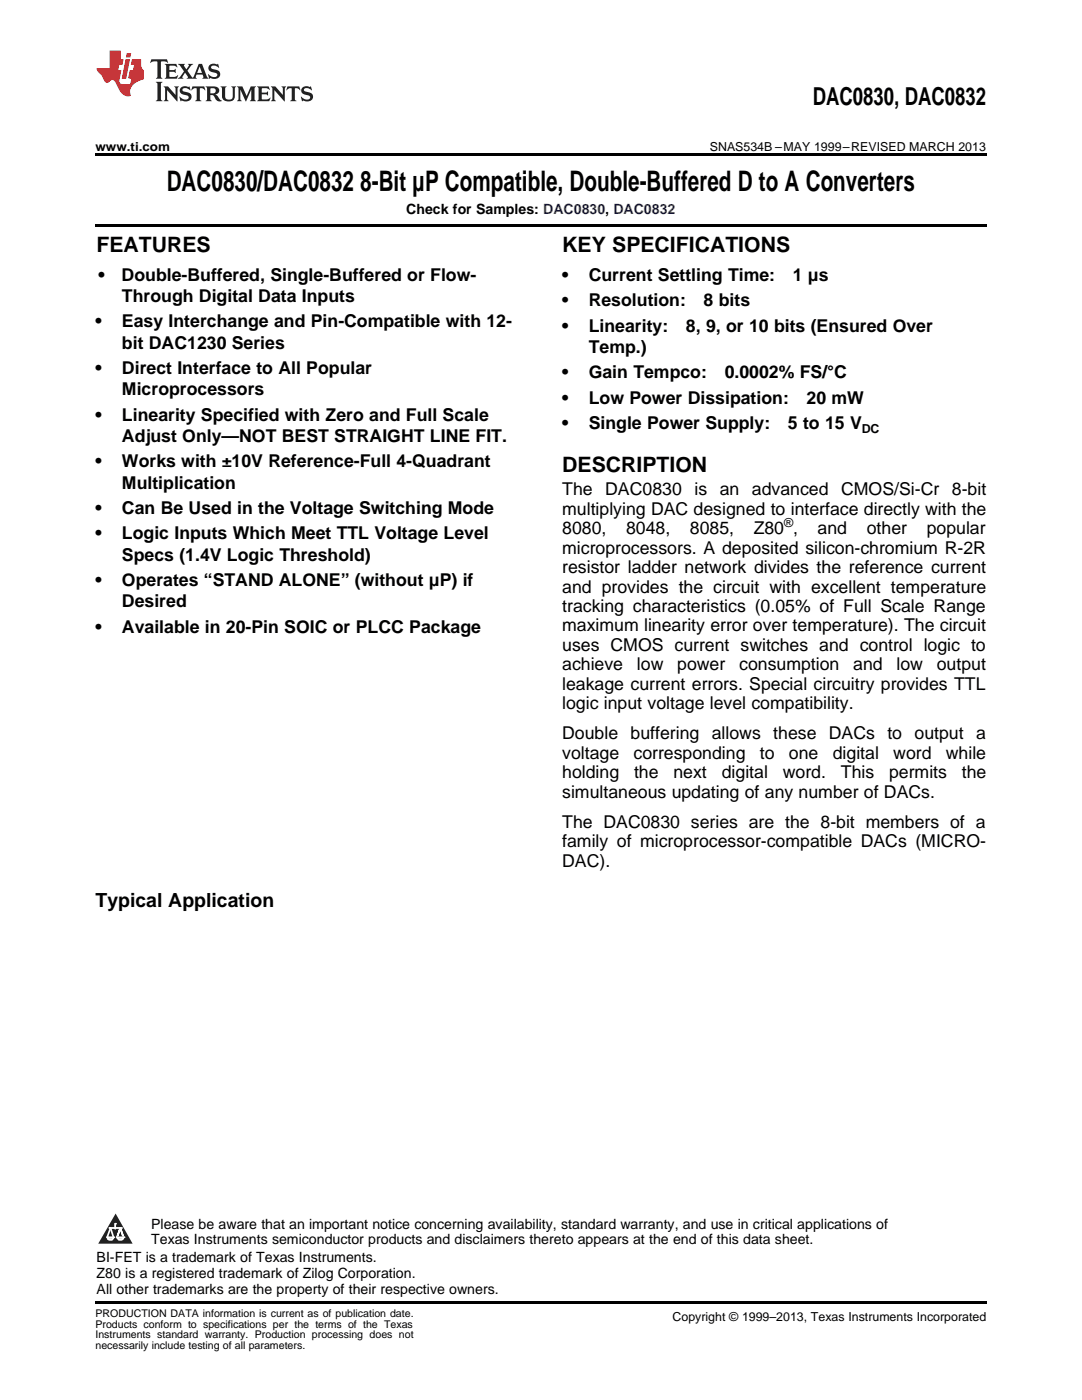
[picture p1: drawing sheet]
<svg xmlns="http://www.w3.org/2000/svg" width="216mm" height="279mm" viewBox="0 0 216 279" stroke-linecap="round" stroke-linejoin="round" font-family="sans-serif">
<defs><g id="words">
<g font-size="5.6">
<text x="33.3" y="38.1">DAC0830/DAC0832</text>
<text x="71.9" y="38.1">8-Bit μP Compatible, Double-Buffered D to A Converters</text>
</g>
<text font-size="4.9" x="162.2" y="21">DAC0830, DAC0832</text>
<g font-size="4.2">
<text x="19.2" y="50.3">FEATURES</text>
<text x="112.2" y="50.3">KEY SPECIFICATIONS</text>
<text x="112.2" y="94.1">DESCRIPTION</text>
</g>
<text font-size="3.9" x="19" y="181">Typical Application</text>
<g font-size="3.5">
<text x="19.6" y="56">•</text>
<text x="24.3" y="56">Double-Buffered, Single-Buffered or Flow-</text>
<text x="112.2" y="56">•</text>
<text x="117.5" y="56">Current Settling Time:</text>
<text x="158.2" y="56">1 μs</text>
<text x="19" y="65.3">•</text>
<text x="24.3" y="60.3">Through Digital Data Inputs</text>
<text x="24.3" y="65.3">Easy Interchange and Pin-Compatible with 12-</text>
<text x="112.2" y="61.1">•</text>
<text x="117.5" y="61.1">Resolution:</text>
<text x="140.4" y="61.1">8 bits</text>
<text x="24.3" y="69.6">bit DAC1230 Series</text>
<text x="112.2" y="66.2">•</text>
<text x="117.5" y="66.2">Linearity:</text>
<text x="117.5" y="70.4">Temp.)</text>
<text x="136.9" y="66.2">8, 9, or 10 bits (Ensured Over</text>
<text x="19" y="74.6">•</text>
<text x="24.3" y="74.6">Direct Interface to All Popular</text>
<text x="112.2" y="75.5">•</text>
<text x="117.5" y="75.5">Gain Tempco:</text>
<text x="144.6" y="75.5">0.0002% FS/°C</text>
<text x="19" y="84">•</text>
<text x="24.3" y="78.9">Microprocessors</text>
<text x="24.3" y="84">Linearity Specified with Zero and Full Scale</text>
<text x="112.2" y="80.6">•</text>
<text x="117.5" y="80.6">Low Power Dissipation:</text>
<text x="161" y="80.6">20 mW</text>
<text x="24.3" y="88.2">Adjust Only—NOT BEST STRAIGHT LINE FIT.</text>
<text x="112.2" y="85.7">•</text>
<text x="117.5" y="85.7">Single Power Supply:</text>
<text x="157.2" y="85.7">5 to 15 V</text>
<text x="19" y="93.3">•</text>
<text x="24.3" y="93.3">Works with ±10V Reference-Full 4-Quadrant</text>
<text x="24.3" y="97.5">Multiplication</text>
<text x="112.2" y="98.8">The</text>
<text x="120.8" y="98.8">DAC0830</text>
<text x="138.6" y="98.8">is</text>
<text x="143.6" y="98.8">an</text>
<text x="150" y="98.8">advanced</text>
<text x="167.8" y="98.8">CMOS/Si-Cr</text>
<text x="189.9" y="98.8">8-bit</text>
<text x="19" y="102.6">•</text>
<text x="19" y="107.7">•</text>
<text x="24.3" y="102.6">Can Be Used in the Voltage Switching Mode</text>
<text x="24.3" y="107.7">Logic Inputs Which Meet TTL Voltage Level</text>
<text x="112.2" y="102.7">multiplying DAC designed to interface directly with the</text>
<text x="112.2" y="106.6">8080,</text>
<text x="124.9" y="106.6">8048,</text>
<text x="137.7" y="106.6">8085,</text>
<text x="150.4" y="106.6">Z80 ,</text>
<text x="163.2" y="106.6">and</text>
<text x="173" y="106.6">other</text>
<text x="184.9" y="106.6">popular</text>
<text x="24.3" y="111.9">Specs (1.4V Logic Threshold)</text>
<text x="112.2" y="110.5">microprocessors. A deposited silicon-chromium R-2R</text>
<text x="19" y="117">•</text>
<text x="24.3" y="117">Operates “STAND ALONE” (without μP) if</text>
<text x="112.2" y="114.4">resistor ladder network divides the reference current</text>
<text x="112.2" y="118.3">and provides the circuit with excellent temperature</text>
<text x="24.3" y="121.2">Desired</text>
<text x="112.2" y="122.1">tracking characteristics (0.05% of Full Scale Range</text>
<text x="19" y="126.3">•</text>
<text x="24.3" y="126.3">Available in 20-Pin SOIC or PLCC Package</text>
<text x="112.2" y="126">maximum linearity error over temperature). The circuit</text>
<text x="112.2" y="129.9">uses CMOS current switches and control logic to</text>
<text x="112.2" y="133.8">achieve</text>
<text x="112.2" y="137.7">leakage current errors. Special circuitry provides TTL</text>
<text x="127.1" y="133.8">low</text>
<text x="135.1" y="133.8">power</text>
<text x="147.5" y="133.8">consumption</text>
<text x="170.2" y="133.8">and</text>
<text x="178.9" y="133.8">low</text>
<text x="186.9" y="133.8">output</text>
<text x="112.2" y="141.5">logic input voltage level compatibility.</text>
<text x="112.2" y="147.5">Double buffering</text>
<text x="142" y="147.5">allows these DACs</text>
<text x="177.1" y="147.5">to</text>
<text x="182.5" y="147.5">output a</text>
<text x="112.2" y="151.4">voltage</text>
<text x="112.2" y="155.3">holding</text>
<text x="126.4" y="151.4">corresponding</text>
<text x="126.5" y="155.3">the</text>
<text x="134.4" y="155.3">next</text>
<text x="144" y="155.3">digital</text>
<text x="151.6" y="151.4">to</text>
<text x="156.2" y="155.3">word.</text>
<text x="157.4" y="151.4">one</text>
<text x="166.2" y="151.4">digital</text>
<text x="167.8" y="155.3">This</text>
<text x="177.4" y="155.3">permits</text>
<text x="178.2" y="151.4">word</text>
<text x="188.7" y="151.4">while</text>
<text x="191.9" y="155.3">the</text>
<text x="112.2" y="159.2">simultaneous updating of any number of DACs.</text>
<text x="112.2" y="165.2">The DAC0830 series are the 8-bit members of a</text>
<text x="112.2" y="169.1">family of microprocessor-compatible DACs (MICRO-</text>
<text x="112.2" y="172.9">DAC).</text>
</g>
<g font-size="2.8">
<text x="81.1" y="42.7">Check for Samples: DAC0830, DAC0832</text>
<text x="30.2" y="245.2">Please be aware that an important notice concerning availability, standard warranty, and use in critical applications of</text>
<text x="19.3" y="251.9">BI-FET is a trademark of Texas Instruments.</text>
<text x="30.2" y="248.4">Texas Instruments semiconductor products and disclaimers thereto appears at the end of this data sheet.</text>
<text x="19.3" y="255.1">Z80 is a registered trademark of Zilog Corporation.</text>
<text x="19.3" y="258.2">All other trademarks are the property of their respective owners.</text>
</g>
<g font-size="2.5">
<text x="19" y="30.1">www.ti.com</text>
<text x="141.6" y="30.1">SNAS534B –MAY 1999–REVISED MARCH 2013</text>
<text x="171.9" y="86.4">DC</text>
<text x="156.5" y="105.2">®</text>
<text x="134.2" y="263.6">Copyright © 1999–2013, Texas Instruments Incorporated</text>
</g>
<g font-size="2.1">
<text x="19" y="262.9">PRODUCTION DATA information is current as of publication date.</text>
<text x="19" y="265">Products conform to specifications per the terms of the Texas</text>
<text x="19" y="267.1">Instruments standard warranty. Production processing does not</text>
<text x="19" y="269.2">necessarily include testing of all parameters.</text>
</g>
<g font-size=".4" fill="#fff">
<text x="19" y="50.2">1</text>
<text x="19" y="251.9">2</text>
<text x="19" y="255.1">3</text>
<text x="19" y="258.2">4</text>
</g>
</g></defs>
<path d="M19 259.7h177.8v.5h-177.8z" fill="#000"/>
<path d="M23.1 242.2l3.4 6h-6.9z" fill="#231f20"/>
<path d="M21.4 246.9h1.2l-.3 .5h-.3a.55 .55 0 0 1-.6-.5z" fill-rule="evenodd" fill="#fff"/>
<path d="M21.4 246.9h1.2l-.3 .5h-.3a.55 .55 0 0 1-.6-.5z" fill="none" stroke="#231f20" stroke-width=".34"/>
<path d="M21.4 246.9l1.2 .1-.3 .4h-.5z" fill="none" stroke="#fff" stroke-width=".34"/>
<path d="M23 245.2h.1" fill="none" stroke="#fff" stroke-width=".34"/>
<path d="M23 244.2v1z" fill="#fff"/>
<path d="M23 244.2v1z" fill="none" stroke="#fff" stroke-width=".34"/>
<circle cx="23" cy="244.2" r=".17" fill="#fff"/>
<path d="M21.9 245.1h.1" fill="none" stroke="#fff" stroke-width=".34"/>
<path d="M21.9 245.1h2.3z" fill="#fff"/>
<path d="M21.9 245.1h2.3z" fill="none" stroke="#fff" stroke-width=".34"/>
<circle cx="24.2" cy="245.1" r=".17" fill="#fff"/>
<path d="M23.3 246.9h.1" fill="none" stroke="#fff" stroke-width=".34"/>
<path d="M24 245.1l-.7 1.8z" fill="#fff"/>
<path d="M24 245.1l-.7 1.8z" fill="none" stroke="#fff" stroke-width=".34"/>
<path d="M24 245.1l.7 1.8z" fill="#fff"/>
<path d="M24 245.1l.7 1.8z" fill="none" stroke="#fff" stroke-width=".34"/>
<path d="M24.6 246.9h.1" fill="none" stroke="#fff" stroke-width=".34"/>
<circle cx="21.4" cy="246.9" r=".17" fill="#fff"/>
<path d="M22.1 245.1l-.7 1.8z" fill="#fff"/>
<path d="M22.1 245.1l-.7 1.8z" fill="none" stroke="#fff" stroke-width=".34"/>
<path d="M22.1 245.1l.5 1.8z" fill="#fff"/>
<path d="M22.1 245.1l.5 1.8z" fill="none" stroke="#fff" stroke-width=".34"/>
<circle cx="22.6" cy="246.9" r=".17" fill="#fff"/>
<path d="M23.4 246.9h1.3a.65 .65 0 0 1-.7 .5 .65 .65 0 0 1-.6-.5z" fill-rule="evenodd" fill="#fff"/>
<path d="M23.4 246.9h1.3a.65 .65 0 0 1-.7 .5 .65 .65 0 0 1-.6-.5z" fill="none" stroke="#231f20" stroke-width=".34"/>
<path d="M23.4 246.9h1.3l-.4 .5h-.6z" fill="none" stroke="#fff" stroke-width=".34"/>
<path d="M23.3 246.9h.1" fill="none" stroke="#fff" stroke-width=".34"/>
<circle cx="24.7" cy="246.9" r=".17" fill="#fff"/>
<path d="M19 30.6h177.8v.5h-177.8zM19 44.7h177.8v.5h-177.8z" fill="#000"/>
<path d="M30.2 11.8l-.2 .8a1.31 1.31 0 0 1 1.4-.3v2.9l-.3 .5h1.3l-.3-.5v-2.7l.3-.3a1.09 1.09 0 0 1 1.1 .4l-.2-.8zM32.9 12.8l.3 .4v2l-.3 .5h2.4l.2-.7a1.48 1.48 0 0 1-1.7 .3v-1l1 .1 .2 .2v-.9l-.2 .3h-1v-.7l.2-.2a1.73 1.73 0 0 1 1.4 .3l-.2-.6zM35.5 12.8l1.2 1.4-.7 1-.5 .5h1.1l-.2-.3 .5-.9 .6 .9-.2 .3h2l-.3-.3 .2-.5h1.2l.2 .5-.2 .3h1.2l-.3-.4-1-2.5h-.6l-1.3 2.7-1-1.4 1.1-1.3h-1l.2 .2-.5 .9-.5-.9 .2-.2zM39.8 13.3l.5 1.3h-1zM41.9 12.9a.83 .83 0 0 0-.3 1 .83 .83 0 0 0 .8 .5l.8 .2 .2 .3a1 1 0 0 1-1 .5 1 1 0 0 1-.8-.6l.1 .9 .2-.1a1.65 1.65 0 0 0 2-.5 .89 .89 0 0 0-.8-1.2l-.8-.2-.2-.3a.91 .91 0 0 1 1.6 .2l-.2-.8h-.4a1.34 1.34 0 0 0-1.2 .1zM31.1 16.3l.3 .5v2.9l-.3 .5h1.3l-.3-.5v-2.9l.3-.5zM32.7 17.2l.2 .5v2l-.2 .5h.9l-.3-.5 .1-1.7 2 2.2v-2.5l.3-.5h-.9l.2 .3v1.4l-1.5-1.7zM36.2 17.4a.83 .83 0 0 0-.3 .9 .83 .83 0 0 0 .8 .6l.8 .2 .2 .3a1 1 0 0 1-1 .5 1 1 0 0 1-.8-.6l.1 .9 .2-.1a1.66 1.66 0 0 0 2-.5 .89 .89 0 0 0-.9-1.2l-.7-.2-.2-.3a.91 .91 0 0 1 1.6 .2l-.2-.9-.4 .1a1.36 1.36 0 0 0-1.2 .1zM38.4 17.2l-.2 .9a.61 .61 0 0 1 1.1-.3v1.9l-.4 .5h1.3l-.3-.5v-1.9l.2-.2a.81 .81 0 0 1 .8 .5l-.1-.9zM41 17.2l.3 .5v2l-.3 .5h1.3l-.3-.3v-.9a.72 .72 0 0 1 .9 .6 .85 .85 0 0 0 1.4 .5l-.5-.3-.5-.7-.3-.3a.78 .78 0 0 0 .7-.7 .78 .78 0 0 0-.7-.8zM42 17.7l.2-.1a.6 .6 0 0 1 .7 .1 .6 .6 0 0 1 .1 .7l-.2 .2h-.8zM44 17.2l.3 .3a3.4 3.4 0 0 0 .3 2.4 1.57 1.57 0 0 0 2.2-.3l.1-2.1 .2-.3h-1l.3 .5v1.5a.76 .76 0 0 1-.7 .7 .76 .76 0 0 1-.8-.7v-1.5l.3-.5zM47.3 17.2l.3 .5v2l-.3 .5h.9l-.2-.5v-1.8l1 2.3 1.1-2.3v1.8l-.2 .5h1.2l-.3-.5v-2l.3-.5h-1.1l-.8 2-.8-2zM51.3 17.2l.3 .5v2l-.3 .5h2.4l.2-.7a1.49 1.49 0 0 1-1.6 .3l-.1-1h1l.3 .3v-.9l-.3 .3h-1v-.7l.3-.2a1.73 1.73 0 0 1 1.4 .3l-.3-.7zM54.1 17.2l.3 .5v2l-.3 .5h1l-.4-.5 .1-1.7 2 2.2v-2.5l.3-.5h-.9l.2 .3v1.4l-1.5-1.7zM57.4 17.2l-.2 .9a.8 .8 0 0 1 1-.5v2.1l-.3 .5h1.3l-.4-.5v-1.9l.2-.2a.81 .81 0 0 1 .9 .5l-.2-.9zM60.4 17.4a.83 .83 0 0 0-.3 .9 .83 .83 0 0 0 .8 .6l.8 .2 .2 .3a1 1 0 0 1-1 .5 1 1 0 0 1-.8-.6l.2 .9 .1-.1a1.66 1.66 0 0 0 2-.5 .89 .89 0 0 0-.8-1.2l-.8-.2-.2-.3a.91 .91 0 0 1 1.6 .2l-.2-.9-.3 .1a1.35 1.35 0 0 0-1.3 .1z" fill="#231f20"/>
<path d="M21.9 10.1v3.5h-2.6a2.13 2.13 0 0 0 .9 1.4l.4 .6a.94 .94 0 0 0 1.1 .9 .75 .75 0 0 1 .6-.5 .75 .75 0 0 1 .7 .4l.5 1a2.1 2.1 0 0 0 2.6 1.7 2.2 2.2 0 0 1 1.7-3l.9-.3v-1.8a1.16 1.16 0 0 1-.5-1v-1.2h-1.9l-.2 1.2h.7l-.3 1h-.6l-.3 1.3v.3l.6 .1-.2 1.1h-.9a.93 .93 0 0 1-1.3-.8l.4-2h-.6l.2-1h.6l.3-1.2h-.6v-1.7zM25.1 11.8l-.8 3.9h.9l.7-3.9zM25.3 10.6l-.2 .9h.9l.2-.9z" fill="#ee1d23"/>
<use href="#words"/>
</svg>
